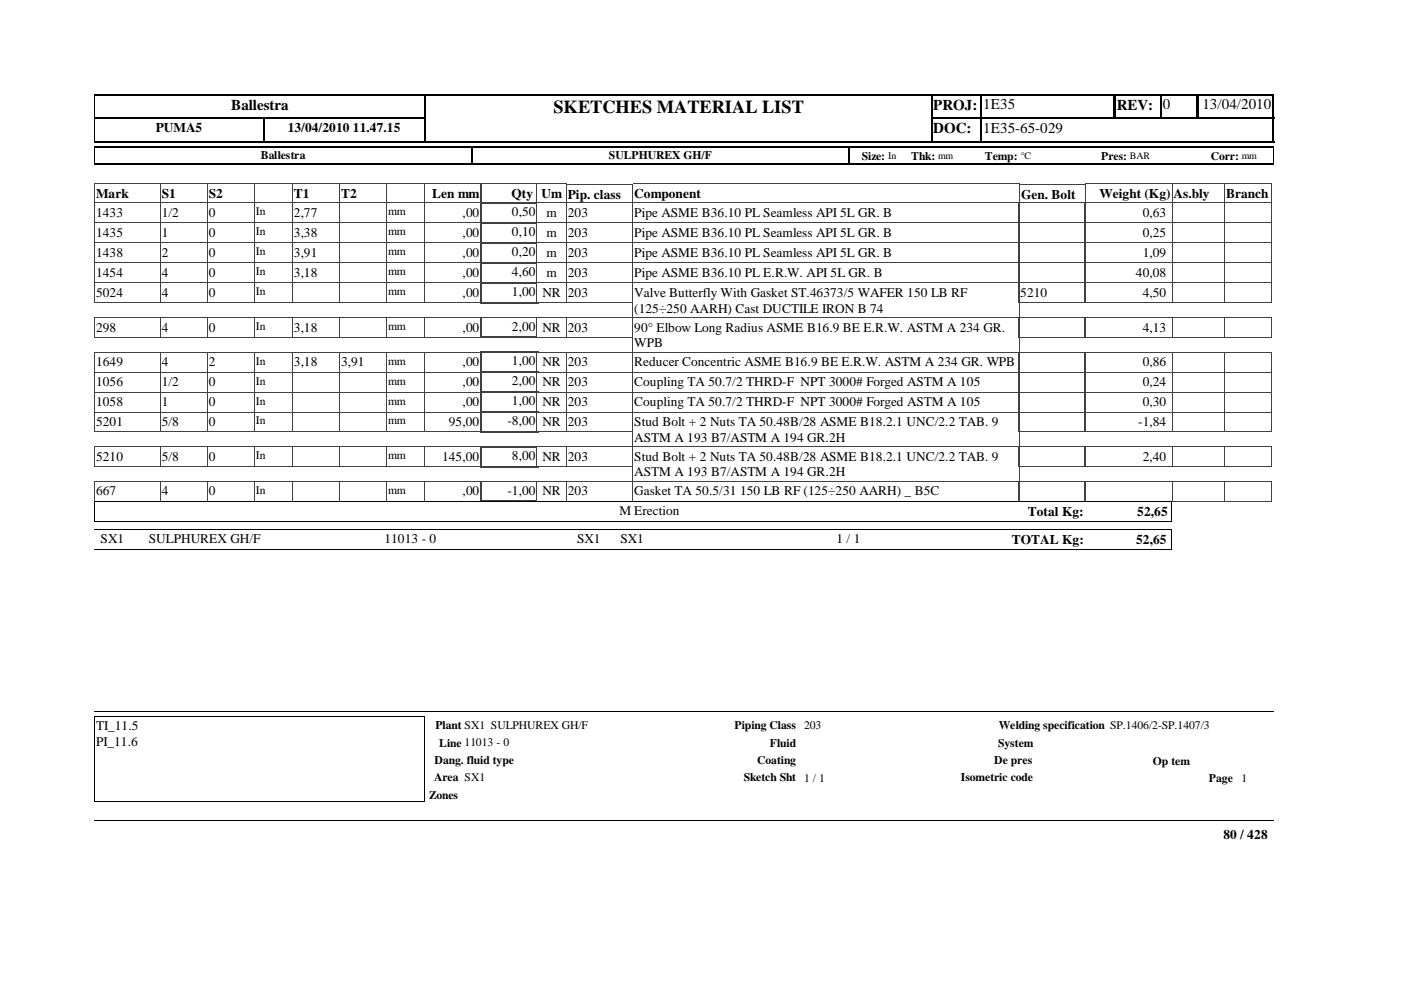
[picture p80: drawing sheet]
<svg xmlns="http://www.w3.org/2000/svg" width="297mm" height="210mm" viewBox="0 0 297 210" stroke-linecap="round" stroke-linejoin="round" font-family="sans-serif">
<defs><g id="words">
<text font-size="3.9" x="117.3" y="23.9">SKETCHES MATERIAL LIST</text>
<g font-size="3.2">
<text x="49" y="23.3">Ballestra</text>
<text x="197.9" y="23.3">PROJ:</text>
<text x="208.4" y="23.2">1E35</text>
<text x="236.8" y="23.3">REV:</text>
<text x="246.5" y="23.2">0</text>
<text x="254.9" y="23.2">13/04/2010</text>
<text x="197.9" y="28.3">DOC:</text>
<text x="208.4" y="28.2">1E35-65-029</text>
</g>
<g font-size="2.8">
<text x="33" y="28">PUMA5</text>
<text x="61" y="28">13/04/2010 11.47.15</text>
<text x="20.4" y="42.1">Mark</text>
<text x="20.4" y="46">1433</text>
<text x="34.3" y="46">1/2</text>
<text x="34.3" y="42.1">S1</text>
<text x="44.3" y="42.1">S2</text>
<text x="44.3" y="46">0</text>
<text x="62.3" y="42.1">T1</text>
<text x="62.3" y="46">2,77</text>
<text x="72.3" y="42.1">T2</text>
<text x="91.6" y="42.1">Len mm</text>
<text x="98.1" y="46">,00</text>
<text x="108.5" y="42.1">Qty</text>
<text x="108.5" y="45.8">0,50</text>
<text x="114.8" y="42.1">Um</text>
<text x="115.9" y="46">m</text>
<text x="120.4" y="42.1">Pip. class</text>
<text x="120.4" y="46">203</text>
<text x="134.5" y="42.1">Component</text>
<text x="134.5" y="46">Pipe ASME B36.10 PL Seamless API 5L GR. B</text>
<text x="216.5" y="42.1">Gen. Bolt</text>
<text x="233.1" y="42.1">Weight (Kg)</text>
<text x="242.3" y="46">0,63</text>
<text x="248.8" y="42.1">As.bly</text>
<text x="260" y="42.1">Branch</text>
<text x="20.4" y="50.2">1435</text>
<text x="34.3" y="50.2">1</text>
<text x="44.3" y="50.2">0</text>
<text x="62.3" y="50.2">3,38</text>
<text x="98.1" y="50.2">,00</text>
<text x="108.5" y="50.1">0,10</text>
<text x="115.9" y="50.2">m</text>
<text x="120.4" y="50.2">203</text>
<text x="134.5" y="50.2">Pipe ASME B36.10 PL Seamless API 5L GR. B</text>
<text x="242.3" y="50.2">0,25</text>
<text x="20.4" y="54.5">1438</text>
<text x="20.4" y="58.7">1454</text>
<text x="34.3" y="58.7">4</text>
<text x="34.3" y="54.5">2</text>
<text x="44.3" y="54.5">0</text>
<text x="44.3" y="58.7">0</text>
<text x="62.3" y="54.5">3,91</text>
<text x="62.3" y="58.7">3,18</text>
<text x="98.1" y="54.5">,00</text>
<text x="98.1" y="58.7">,00</text>
<text x="108.5" y="54.3">0,20</text>
<text x="108.5" y="58.5">4,60</text>
<text x="115.9" y="54.5">m</text>
<text x="115.9" y="58.7">m</text>
<text x="120.4" y="54.5">203</text>
<text x="120.4" y="58.7">203</text>
<text x="134.5" y="54.5">Pipe ASME B36.10 PL Seamless API 5L GR. B</text>
<text x="134.5" y="58.7">Pipe ASME B36.10 PL E.R.W. API 5L GR. B</text>
<text x="240.8" y="58.7">40,08</text>
<text x="242.3" y="54.5">1,09</text>
<text x="20.4" y="62.9">5024</text>
<text x="34.3" y="62.9">4</text>
<text x="44.3" y="62.9">0</text>
<text x="98.1" y="62.9">,00</text>
<text x="108.5" y="62.8">1,00</text>
<text x="115" y="62.9">NR</text>
<text x="120.4" y="62.9">203</text>
<text x="134.5" y="62.9">Valve Butterfly With Gasket ST.46373/5 WAFER 150 LB RF</text>
<text x="216.3" y="62.9">5210</text>
<text x="242.3" y="62.9">4,50</text>
<text x="20.4" y="70.3">298</text>
<text x="34.3" y="70.3">4</text>
<text x="44.3" y="70.3">0</text>
<text x="62.3" y="70.3">3,18</text>
<text x="98.1" y="70.3">,00</text>
<text x="108.5" y="70.1">2,00</text>
<text x="115" y="70.3">NR</text>
<text x="120.4" y="70.3">203</text>
<text x="134.5" y="66.3">(125÷250 AARH) Cast DUCTILE IRON B 74</text>
<text x="134.5" y="70.3">90° Elbow Long Radius ASME B16.9 BE E.R.W. ASTM A 234 GR.</text>
<text x="242.3" y="70.3">4,13</text>
<text x="20.4" y="77.6">1649</text>
<text x="34.3" y="77.6">4</text>
<text x="44.3" y="77.6">2</text>
<text x="62.3" y="77.6">3,18</text>
<text x="72.3" y="77.6">3,91</text>
<text x="98.1" y="77.6">,00</text>
<text x="108.5" y="77.5">1,00</text>
<text x="115" y="77.6">NR</text>
<text x="120.4" y="77.6">203</text>
<text x="134.5" y="73.7">WPB</text>
<text x="134.5" y="77.6">Reducer Concentric ASME B16.9 BE E.R.W. ASTM A 234 GR. WPB</text>
<text x="242.3" y="77.6">0,86</text>
<text x="20.4" y="81.9">1056</text>
<text x="34.3" y="81.9">1/2</text>
<text x="44.3" y="81.9">0</text>
<text x="98.1" y="81.9">,00</text>
<text x="108.5" y="81.7">2,00</text>
<text x="115" y="81.9">NR</text>
<text x="120.4" y="81.9">203</text>
<text x="134.5" y="81.9">Coupling TA 50.7/2 THRD-F NPT 3000# Forged ASTM A 105</text>
<text x="242.3" y="81.9">0,24</text>
<text x="20.4" y="86.1">1058</text>
<text x="34.3" y="86.1">1</text>
<text x="44.3" y="86.1">0</text>
<text x="98.1" y="86.1">,00</text>
<text x="108.5" y="85.9">1,00</text>
<text x="115" y="86.1">NR</text>
<text x="120.4" y="86.1">203</text>
<text x="134.5" y="86.1">Coupling TA 50.7/2 THRD-F NPT 3000# Forged ASTM A 105</text>
<text x="242.3" y="86.1">0,30</text>
<text x="20.4" y="90.3">5201</text>
<text x="34.3" y="90.3">5/8</text>
<text x="44.3" y="90.3">0</text>
<text x="95.2" y="90.3">95,00</text>
<text x="107.6" y="90.2">-8,00</text>
<text x="115" y="90.3">NR</text>
<text x="120.4" y="90.3">203</text>
<text x="134.5" y="90.3">Stud Bolt + 2 Nuts TA 50.48B/28 ASME B18.2.1 UNC/2.2 TAB. 9</text>
<text x="134.5" y="93.7">ASTM A 193 B7/ASTM A 194 GR.2H</text>
<text x="241.3" y="90.3">-1,84</text>
<text x="20.4" y="97.7">5210</text>
<text x="34.3" y="97.7">5/8</text>
<text x="44.3" y="97.7">0</text>
<text x="93.7" y="97.7">145,00</text>
<text x="108.5" y="97.5">8,00</text>
<text x="115" y="97.7">NR</text>
<text x="120.4" y="97.7">203</text>
<text x="134.5" y="97.7">Stud Bolt + 2 Nuts TA 50.48B/28 ASME B18.2.1 UNC/2.2 TAB. 9</text>
<text x="134.5" y="101">ASTM A 193 B7/ASTM A 194 GR.2H</text>
<text x="242.3" y="97.7">2,40</text>
<text x="20.4" y="105">667</text>
<text x="34.3" y="105">4</text>
<text x="44.3" y="105">0</text>
<text x="98.1" y="105">,00</text>
<text x="107.6" y="104.9">-1,00</text>
<text x="115" y="105">NR</text>
<text x="120.4" y="105">203</text>
<text x="134.5" y="105">Gasket TA 50.5/31 150 LB RF (125÷250 AARH) _ B5C</text>
<text x="131.3" y="109.3">M Erection</text>
<text x="217.9" y="109.3">Total Kg:</text>
<text x="241.1" y="109.3">52,65</text>
<text x="21.3" y="115.2">SX1</text>
<text x="31.6" y="115.2">SULPHUREX GH/F</text>
<text x="81.5" y="115.2">11013 - 0</text>
<text x="122.3" y="115.2">SX1</text>
<text x="131.5" y="115.2">SX1</text>
<text x="177.3" y="115.2">1 / 1</text>
<text x="214.5" y="115.3">TOTAL Kg:</text>
<text x="240.9" y="115.3">52,65</text>
<text x="20.4" y="154.9">TI_11.5</text>
<text x="20.4" y="158.2">PI_11.6</text>
<text x="259.4" y="177.9">80 / 428</text>
</g>
<g font-size="2.5">
<text x="55.3" y="33.7">Ballestra</text>
<text x="129.1" y="33.7">SULPHUREX GH/F</text>
<text x="182.7" y="33.9">Size:</text>
<text x="193.2" y="33.9">Thk:</text>
<text x="208.8" y="33.9">Temp:</text>
<text x="233.5" y="33.9">Pres:</text>
<text x="256.7" y="33.9">Corr:</text>
<text x="54.3" y="45.7">In</text>
<text x="82.3" y="45.7">mm</text>
<text x="54.3" y="49.9">In</text>
<text x="82.3" y="49.9">mm</text>
<text x="54.3" y="54.1">In</text>
<text x="54.3" y="58.4">In</text>
<text x="82.3" y="54.1">mm</text>
<text x="82.3" y="58.4">mm</text>
<text x="54.3" y="62.6">In</text>
<text x="82.3" y="62.6">mm</text>
<text x="54.3" y="70">In</text>
<text x="82.3" y="70">mm</text>
<text x="54.3" y="77.3">In</text>
<text x="82.3" y="77.3">mm</text>
<text x="54.3" y="81.5">In</text>
<text x="82.3" y="81.5">mm</text>
<text x="54.3" y="85.8">In</text>
<text x="82.3" y="85.8">mm</text>
<text x="54.3" y="90">In</text>
<text x="82.3" y="90">mm</text>
<text x="54.3" y="97.3">In</text>
<text x="82.3" y="97.3">mm</text>
<text x="54.3" y="104.7">In</text>
<text x="82.3" y="104.7">mm</text>
<text x="92.3" y="154.6">Plant SX1 SULPHUREX GH/F</text>
<text x="155.7" y="154.6">Piping Class 203</text>
<text x="211.7" y="154.6">Welding specification SP.1406/2-SP.1407/3</text>
<text x="93.1" y="158.3">Line 11013 - 0</text>
<text x="163.2" y="158.3">Fluid</text>
<text x="211.6" y="158.3">System</text>
<text x="92" y="165.7">Area SX1</text>
<text x="92.2" y="162">Dang. fluid type</text>
<text x="157.7" y="165.7">Sketch Sht 1 / 1</text>
<text x="160.5" y="162">Coating</text>
<text x="203.7" y="165.7">Isometric code</text>
<text x="210.8" y="162">De pres</text>
<text x="244.4" y="162.2">Op tem</text>
<text x="256.3" y="165.9">Page</text>
<text x="263.2" y="165.9">1</text>
<text x="91" y="169.4">Zones</text>
</g>
<g font-size="2.1">
<text x="188.3" y="33.7">In</text>
<text x="198.9" y="33.7">mm</text>
<text x="216.4" y="33.7">°C</text>
<text x="239.6" y="33.7">BAR</text>
<text x="263.3" y="33.7">mm</text>
</g>
</g></defs>
<g fill="none" stroke="#404040" stroke-width=".21">
<path d="M20 39h70v4h-70zM34 39v4M44 39v4M54 39v4M62 39v4M72 39v4M82 39v4M101.9 39h12.2v4h-12.2M102 39v4M120.1 39.1h14.1M120.1 39.1v3.9h14.1M248.5 39h21.2v4h-21.2"/>
<path d="M248.5 39v4M259.6 39v4M134.2 43h81.9l.1-4h-82v4.1"/>
</g>
<path d="M113.9 39h6.2v4h-6.2z" fill="#fff"/>
<path d="M90 39h12M90 39v4M102 39v4M120.1 39v4M120.1 39h-6.3l.1 4h6.2M216.2 39.1h13.9M216.2 39.1v3.9h13.9M230 39h18.5v4h-18.5zM230.1 39.1v4M90 43h12" fill="none" stroke="#404040" stroke-width=".21"/>
<path d="M20 31.2h250M20 34.8h250M207.8 30h62.4" fill="none" stroke="#000" stroke-width=".3"/>
<g fill="none" stroke="#000" stroke-width=".34">
<path d="M90.2 20v5.2M197.4 20v10.2M208 20v10.2M236.3 20v5.2M246.1 20v5.2M253.8 20v5.2M254 20v5.2M270 20v10.2M20 25.1h70.3M20 25h70.3M55.9 24.9v5.3M100 31.1v3.9"/>
<path d="M180 31.1v3.9M197.2 25.1h73"/>
</g>
<path d="M20.1 20v10.2M20.1 31.1v3.9M269.9 31.1v3.9" fill="none" stroke="#000" stroke-width=".21"/>
<path d="M236.3 20v5.2M90.1 24.9v5.3" fill="none" stroke="#000" stroke-width=".38"/>
<path d="M20 30.1h70.3M20 20.1h70.3M197.2 30.1h10.9M197.2 20.1h73" fill="none" stroke="#000" stroke-width=".25"/>
<path d="M90.3 20.2h107.1v9.7h-107.1z" fill="#fff"/>
<path d="M90 20.1h107.7" fill="none" stroke="#000" stroke-width=".25"/>
<path d="M197.5 20v10.2" fill="none" stroke="#000" stroke-width=".34"/>
<path d="M90 30h107.7" fill="none" stroke="#000" stroke-width=".3"/>
<path d="M90.1 20v10.2" fill="none" stroke="#000" stroke-width=".38"/>
<g fill="none" stroke="#404040" stroke-width=".21">
<path d="M20 43h82M20 43v4.3h82M34 43v4.3M44 43v4.3M54 43v4.3M62 43v4.3M72 43v4.3M82 43v4.3M90 43v4.3M102 43v4.3M120.1 43h96.1M120.1 43v4.3h96.1l-.1-4.3"/>
<path d="M134.2 43v4.3M230 43h39.7M230.1 43l-.1 4.3h39.7v-4.3M248.5 43v4.3M259.6 43v4.3"/>
</g>
<path d="M101.9 43.1h12.4" fill="none" stroke="#404040" stroke-width=".3"/>
<path d="M102 42.9v4.4M114.1 42.9v4.4" fill="none" stroke="#404040" stroke-width=".34"/>
<path d="M101.9 47.2h12.4" fill="none" stroke="#404040" stroke-width=".25"/>
<path d="M113.9 43h6.2v4.2h-6.2z" fill="#fff"/>
<g fill="none" stroke="#404040" stroke-width=".21">
<path d="M20 47.3h82M20 47.2v4.3h82M34 47.2v4.3M44 47.2v4.3M54 47.2v4.3M62 47.2v4.3M72 47.2v4.3M82 47.2v4.3M90 47.2v4.3M102 47.2v4.3M113.8 43h6.3M113.9 43l-.1 4.3h155.9"/>
<path d="M120.1 43v8.5h96.1l-.1-4.3M134.2 47.2v4.3M216 43h14M216 43v4.3M230 43v4.3M230.1 47.2l-.1 4.3h39.7v-4.3M248.5 47.2v4.3M259.6 47.2v4.3"/>
</g>
<path d="M101.9 47.3h12.4" fill="none" stroke="#404040" stroke-width=".3"/>
<path d="M102 47.2v4.4M114.1 47.2v4.4" fill="none" stroke="#404040" stroke-width=".34"/>
<path d="M101.9 51.4h12.4" fill="none" stroke="#404040" stroke-width=".25"/>
<path d="M113.9 47.2h6.2v4.3h-6.2z" fill="#fff"/>
<g fill="none" stroke="#404040" stroke-width=".21">
<path d="M20 51.5h82M20 55.7h82M20 51.5v4.3M34 51.5v4.3M44 51.5v4.3M54 51.5v4.3M62 51.5v4.3M72 51.5v4.3M82 51.5v4.3M90 51.5v4.3M102 51.5v4.3M113.8 47.3h6.3"/>
<path d="M113.9 47.2l-.1 4.3h155.9M120.1 55.7h96.1M120.1 47.2v8.6M134.2 51.5v4.3M216 47.3h14M216 47.2v4.3M216.1 51.5v4.3M230 47.2v4.3M230 55.7h39.7M230.1 51.5v4.3M248.5 51.5v4.3M259.6 51.5v4.3"/>
<path d="M269.7 51.5v4.3"/>
</g>
<path d="M101.9 51.5h12.4" fill="none" stroke="#404040" stroke-width=".3"/>
<path d="M102 51.4v4.4M114.1 51.4v4.4" fill="none" stroke="#404040" stroke-width=".34"/>
<path d="M101.9 55.7h12.4" fill="none" stroke="#404040" stroke-width=".25"/>
<path d="M113.9 51.5h6.2v4.2h-6.2z" fill="#fff"/>
<g fill="none" stroke="#404040" stroke-width=".21">
<path d="M20 60h82M34 55.7v4.3M44 55.7v4.3M54 55.7v4.3M62 55.7v4.3M72 55.7v4.3M82 55.7v4.3M90 55.7v4.3M102 55.7v4.3M102 55.7h-82v4.3M113.8 51.5h6.3M113.8 55.7h155.9v4.3"/>
<path d="M113.9 51.5v4.3M120.1 60h96.1M120.1 51.5v8.5M134.2 55.7v4.3M216 51.5h14M216 51.5v4.3M216.1 55.7v4.3M230 51.5v4.3M230 60h39.7M230.1 55.7v4.3M248.5 55.7v4.3M259.6 55.7v4.3"/>
</g>
<path d="M101.9 55.8h12.4" fill="none" stroke="#404040" stroke-width=".3"/>
<path d="M102 55.6v4.4M114.1 55.6v4.4" fill="none" stroke="#404040" stroke-width=".34"/>
<path d="M101.9 59.9h12.4" fill="none" stroke="#404040" stroke-width=".25"/>
<path d="M113.9 55.7h6.2v4.2h-6.2z" fill="#fff"/>
<g fill="none" stroke="#404040" stroke-width=".21">
<path d="M34 59.9v4.3M44 59.9v4.3M54 59.9v4.3M62 59.9v4.3M72 59.9v4.3M82 59.9v4.3M90 59.9v4.3M102 59.9v4.3M102 60h-82v4.2M113.8 60h155.9v4.2M120.1 55.7v8.5M120.1 55.7h-6.3l.1 4.3"/>
<path d="M134.2 59.9v7.4M216 60v-4.3h14v4.3M216.1 59.9v7.4M230.1 59.9v4.3M248.5 59.9v4.3M259.6 59.9v4.3M20 64.2h82M120.1 64.2h14.1M134.2 67.3h82M230 64.2h39.7"/>
</g>
<path d="M101.9 60h12.4" fill="none" stroke="#404040" stroke-width=".3"/>
<path d="M102 59.9v4.5M114.1 59.9v4.5" fill="none" stroke="#404040" stroke-width=".34"/>
<path d="M101.9 64.2h12.4" fill="none" stroke="#404040" stroke-width=".38"/>
<path d="M113.9 59.9h6.2v4.3h-6.2z" fill="#fff"/>
<g fill="none" stroke="#404040" stroke-width=".21">
<path d="M120.1 59.9v4.3M120.1 60h-6.3l.1 4.2M20 71.6h82M34 67.3v4.3M44 67.3v4.3M54 67.3v4.3M62 67.3v4.3M72 67.3v4.3M82 67.3v4.3M90 67.3v4.3M101.9 67.4h12.4M102 67.3v4.3"/>
<path d="M102 67.3h-82v4.3M113.8 64.2h6.3M120.1 71.6h14.1M120.1 71.6v-4.3h96.1l-.1 7.4M134.2 74.7h82M134.2 67.3v7.4M216 64.2h14M216 64.2v-4.2h14v4.2M230 71.6h39.7M230.1 71.6l-.1-4.3h39.7v4.3M248.5 67.3v4.3M259.6 67.3v4.3"/>
</g>
<path d="M101.9 71.5h12.4M102 67.3v4.4M114.1 67.3v4.4" fill="none" stroke="#404040" stroke-width=".34"/>
<path d="M113.9 67.3h6.2v4.2h-6.2z" fill="#fff"/>
<g fill="none" stroke="#404040" stroke-width=".21">
<path d="M20 78.9h82M34 74.6v4.3M44 74.6v4.3M54 74.6v4.3M62 74.6v4.3M72 74.6v4.3M82 74.6v4.3M90 74.6v4.3M102 74.6v4.3M102 74.7h-82v4.2M113.8 71.6h6.3M120.1 78.9h96.1"/>
<path d="M120.1 67.3v4.3M120.1 78.9v-4.3l96.1 .1-.1 4.2M120.1 67.3h-6.3l.1 4.3M134.2 74.6v4.3M216 71.6h14M216 71.6v-4.3h14v4.3M230 78.9h39.7M230.1 78.9l-.1-4.2h39.7v4.2M248.5 74.6v4.3M259.6 74.6v4.3"/>
</g>
<path d="M101.9 74.7h12.4" fill="none" stroke="#404040" stroke-width=".3"/>
<path d="M102 74.5v4.5M114.1 74.5v4.5" fill="none" stroke="#404040" stroke-width=".34"/>
<path d="M101.9 78.8h12.4" fill="none" stroke="#404040" stroke-width=".25"/>
<path d="M113.9 74.6h6.2v4.3h-6.2z" fill="#fff"/>
<g fill="none" stroke="#404040" stroke-width=".21">
<path d="M34 78.9v4.2M44 78.9v4.2M54 78.9v4.2M62 78.9v4.2M72 78.9v4.2M82 78.9v4.2M90 78.9v4.2M102 78.9v4.2M102 78.9h-82v4.2M113.8 78.9h155.9v4.2M120.1 74.6v8.5M120.1 74.7h-6.3l.1 4.2"/>
<path d="M134.2 78.9v4.2M216 78.9v-4.2h14v4.2M216.1 78.9v4.2M230.1 78.9v4.2M248.5 78.9v4.2M259.6 78.9v4.2M20 83.1h82M120.1 83.1h96.1M230 83.1h39.7"/>
</g>
<path d="M101.9 78.9h12.4" fill="none" stroke="#404040" stroke-width=".3"/>
<path d="M102 78.8v4.4M114.1 78.8v4.4" fill="none" stroke="#404040" stroke-width=".34"/>
<path d="M101.9 83.1h12.4" fill="none" stroke="#404040" stroke-width=".25"/>
<path d="M113.9 78.9h6.2v4.2h-6.2z" fill="#fff"/>
<g fill="none" stroke="#404040" stroke-width=".21">
<path d="M120.1 78.9v8.5h96.1l-.1-4.3M120.1 78.9h-6.3l.1 4.2M34 83.1v4.3M44 83.1v4.3M54 83.1v4.3M62 83.1v4.3M72 83.1v4.3M82 83.1v4.3M90 83.1v4.3M102 83.1v4.3M102 83.1h-82v4.3h82M134.2 83.1v4.3"/>
<path d="M216 83.1v-4.2h14v4.2M230.1 83.1l-.1 4.3h39.7v-4.3h-155.9M248.5 83.1v4.3M259.6 83.1v4.3"/>
</g>
<path d="M101.9 83.2h12.4" fill="none" stroke="#404040" stroke-width=".3"/>
<path d="M102 83v4.4M114.1 83v4.4" fill="none" stroke="#404040" stroke-width=".34"/>
<path d="M101.9 87.3h12.4" fill="none" stroke="#404040" stroke-width=".25"/>
<path d="M113.9 83.1h6.2v4.2h-6.2z" fill="#fff"/>
<g fill="none" stroke="#404040" stroke-width=".21">
<path d="M34 87.3v4.3M44 87.3v4.3M54 87.3v4.3M62 87.3v4.3M72 87.3v4.3M82 87.3v4.3M90 87.3v4.3M102 87.3v4.3M102 87.4h-82v4.2h82M120.1 83.1v8.5h14.1M120.1 83.1h-6.3l.1 4.3h155.8v4.2h-39.7l.1-4.3M134.2 94.7h82"/>
<path d="M134.2 87.3v7.4M216 87.4v-4.3h14v4.3M216.1 87.3v7.4M248.5 87.3v4.3M259.6 87.3v4.3"/>
</g>
<path d="M101.9 87.4h12.4" fill="none" stroke="#404040" stroke-width=".3"/>
<path d="M102 87.2v4.6M114.1 87.2v4.6" fill="none" stroke="#404040" stroke-width=".34"/>
<path d="M101.9 91.6h12.4" fill="none" stroke="#404040" stroke-width=".38"/>
<path d="M113.9 87.3h6.2v4.3h-6.2z" fill="#fff"/>
<g fill="none" stroke="#404040" stroke-width=".21">
<path d="M34 94.7v4.2M44 94.7v4.2M54 94.7v4.2M62 94.7v4.2M72 94.7v4.2M82 94.7v4.2M90 94.7v4.2M102 94.7v4.2M102 94.7h-82v4.2h82M120.1 87.3v4.3M120.1 87.4h-6.3l.1 4.2h6.2M134.2 94.7v7.3"/>
<path d="M134.2 98.9h-14.1v-4.2h96.1l-.1 7.3M216 87.4h14v4.2h-14zM230 94.7h39.7v4.2h-39.7zM248.5 94.7v4.2M259.6 94.7v4.2M134.2 102h82"/>
</g>
<path d="M101.9 94.7h12.4" fill="none" stroke="#404040" stroke-width=".3"/>
<path d="M102 94.6v4.5M114.1 94.6v4.5" fill="none" stroke="#404040" stroke-width=".34"/>
<path d="M101.9 98.9h12.4" fill="none" stroke="#404040" stroke-width=".38"/>
<path d="M113.9 94.7h6.2v4.2h-6.2z" fill="#fff"/>
<g fill="none" stroke="#404040" stroke-width=".21">
<path d="M120.1 94.7v4.2M120.1 94.7h-6.3l.1 4.2h6.2M216 94.7h14v4.2h-14zM34 102v4.3M44 102v4.3M54 102v4.3M62 102v4.3M72 102v4.3M82 102v4.3M90 102v4.3M101.9 102.1h12.4M102 102v4.3"/>
<path d="M102 102h-82v4.3h82M120.1 102h96l.1 4.3h-96.1zM134.2 102v4.3M230 102h39.7v4.3h-39.7zM248.5 102v4.3M259.6 102v4.3"/>
</g>
<path d="M102 102v4.3M114.1 102v4.3" fill="none" stroke="#404040" stroke-width=".34"/>
<path d="M101.9 106.2h12.4" fill="none" stroke="#404040" stroke-width=".25"/>
<path d="M113.9 102h6.2v4.3h-6.2z" fill="#fff"/>
<path d="M120.1 102v4.3M120.1 102h-6.3l.1 4.3h6.2M216 102h14v4.3h-14z" fill="none" stroke="#404040" stroke-width=".21"/>
<path d="M248.3 106.3v4.2M248.4 106.3h-228.4v4.2h228.4" fill="none" stroke="#000" stroke-width=".21"/>
<path d="M189 112.2h23.8v4.3h-23.8z" fill="#fff"/>
<path d="M20 112.2h228.4M20 116.5h228.4M248.3 112.2v4.3M20 150.9h250M20 173.9h250" fill="none" stroke="#000" stroke-width=".21"/>
<path d="M20.1 151.9h69.9v17.9h-69.9z" fill="#fff"/>
<path d="M90.1 151.8v18.1M90.1 151.9h-70.1v18h70.1" fill="none" stroke="#000" stroke-width=".21"/>
<use href="#words"/>
</svg>
